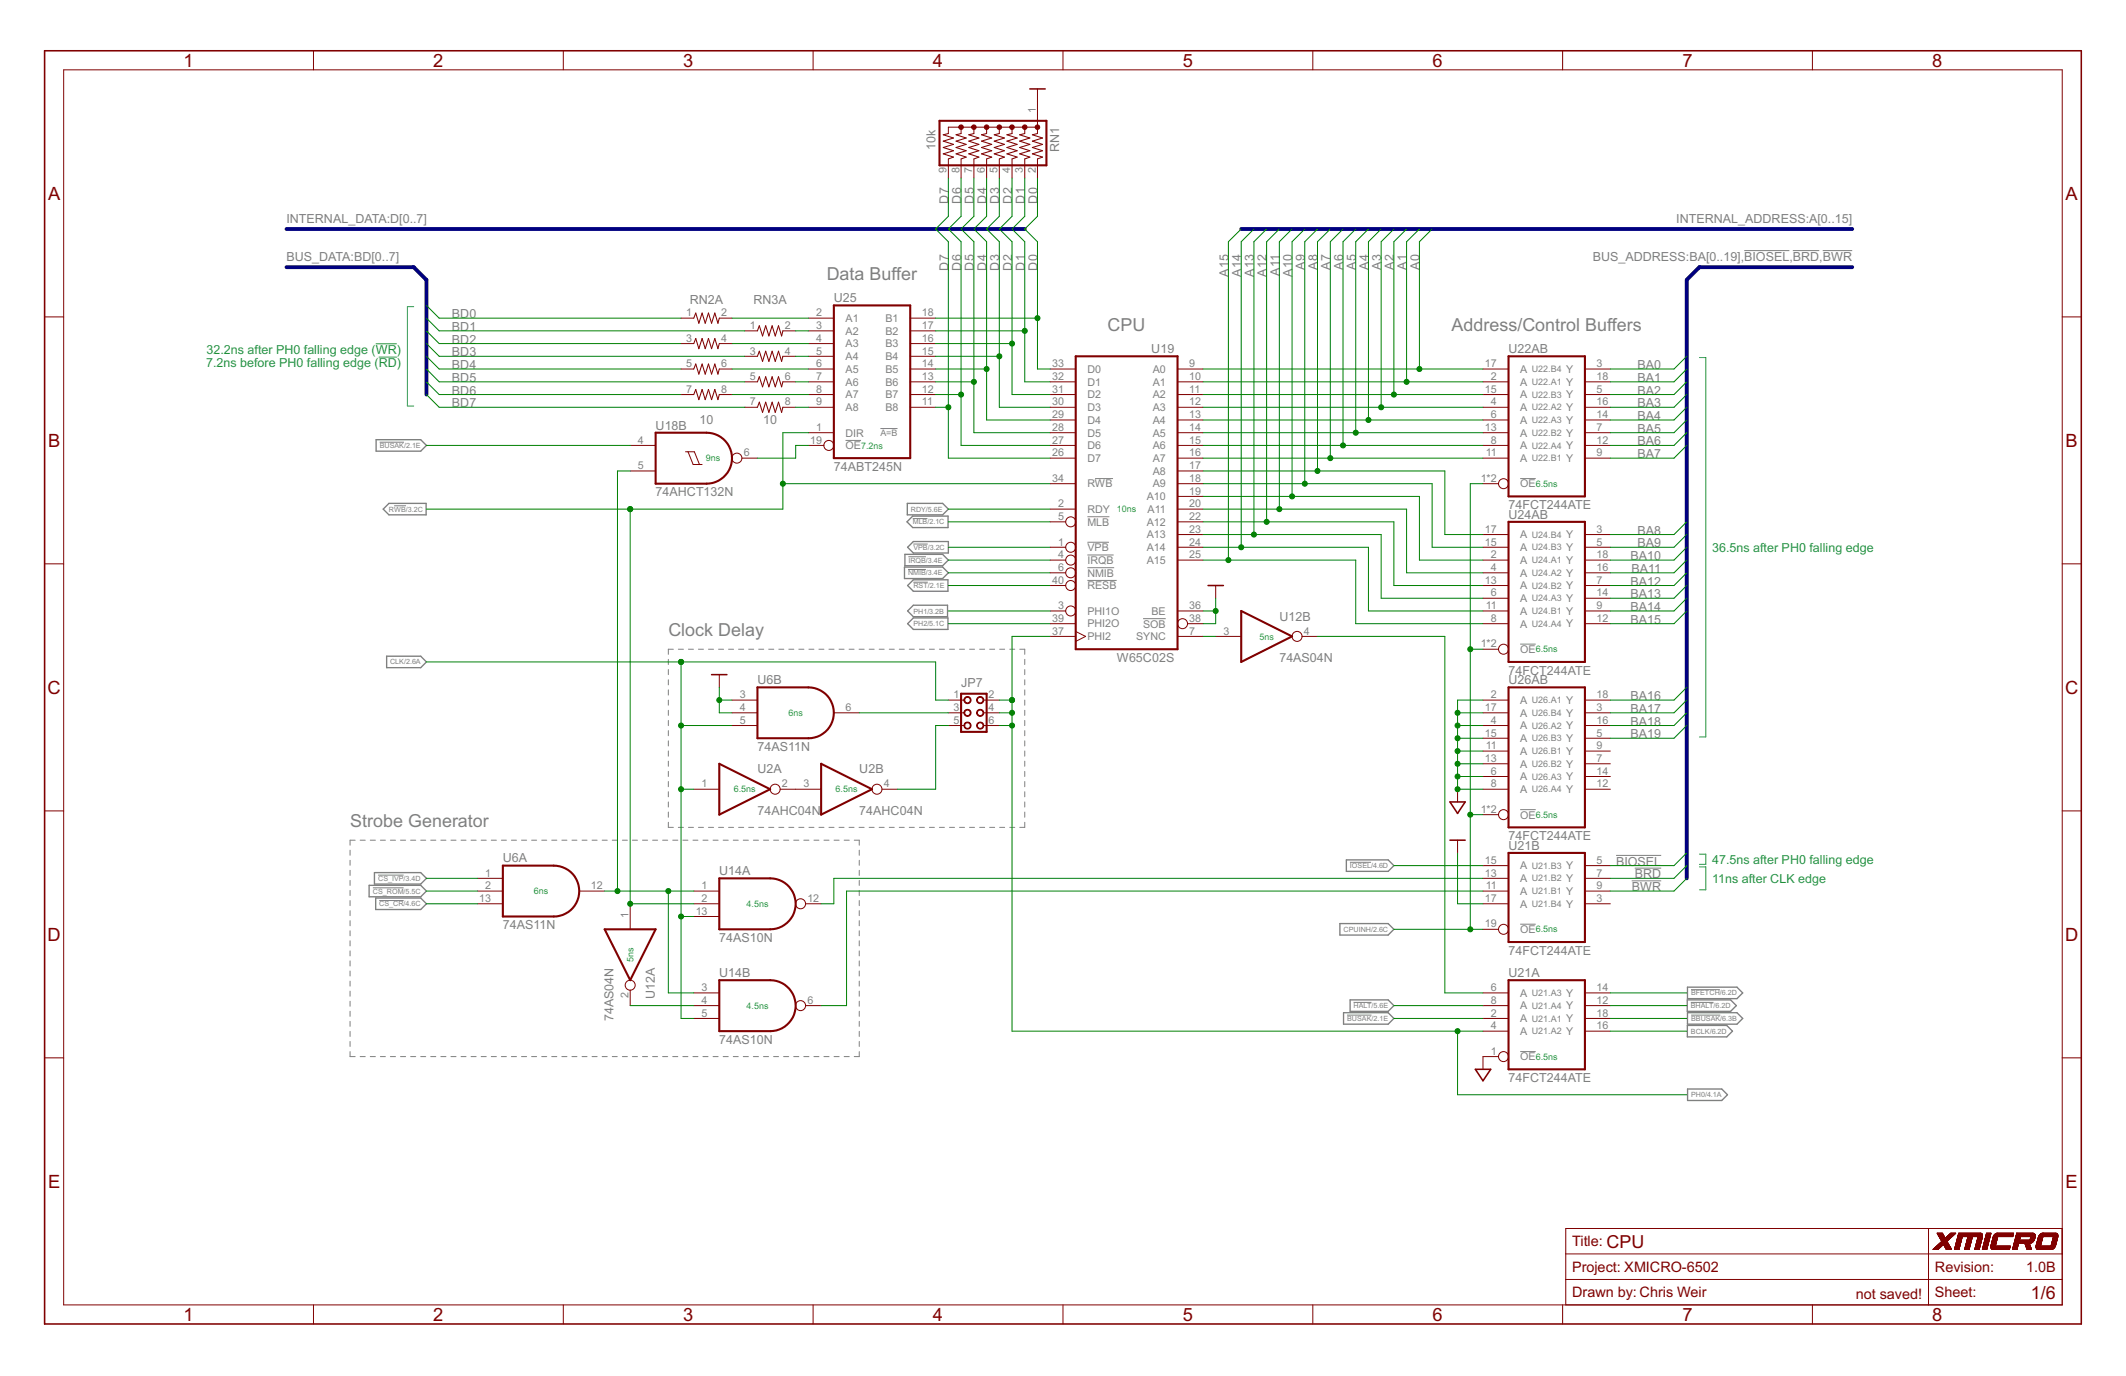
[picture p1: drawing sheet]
<svg xmlns="http://www.w3.org/2000/svg" width="432mm" height="279mm" viewBox="0 0 432 279" stroke-linecap="round" stroke-linejoin="round" font-family="sans-serif">
<defs><g id="words">
<g font-size="4.1" fill="#800000">
<text x="37.3" y="13.6">1</text>
<text x="88" y="13.6">2</text>
<text x="138.7" y="13.6">3</text>
<text x="189.5" y="13.6">4</text>
<text x="240.2" y="13.6">5</text>
<text x="291" y="13.6">6</text>
<text x="341.7" y="13.6">7</text>
<text x="392.4" y="13.6">8</text>
<text x="9.7" y="40.6">A</text>
<text x="419.5" y="40.6">A</text>
<text x="9.7" y="90.7">B</text>
<text x="419.5" y="90.7">B</text>
<text x="9.6" y="140.9">C</text>
<text x="419.4" y="140.9">C</text>
<text x="9.6" y="191.1">D</text>
<text x="419.4" y="191.1">D</text>
<text x="9.7" y="241.2">E</text>
<text x="419.5" y="241.2">E</text>
<text x="326.3" y="253.3">CPU</text>
<text x="412.5" y="263.7">1/6</text>
<text x="37.3" y="268.2">1</text>
<text x="88" y="268.2">2</text>
<text x="138.7" y="268.2">3</text>
<text x="189.5" y="268.2">4</text>
<text x="240.2" y="268.2">5</text>
<text x="291" y="268.2">6</text>
<text x="341.7" y="268.2">7</text>
<text x="392.4" y="268.2">8</text>
</g>
<g font-size="4.1" fill="#808080">
<text x="167.9" y="56.8">Data Buffer</text>
<text x="225" y="67.2">CPU</text>
<text x="294.8" y="67.2">Address/Control Buffers</text>
<text x="135.7" y="129.2">Clock Delay</text>
<text x="71.1" y="168">Strobe Generator</text>
</g>
<g font-size="3.3" fill="#800000">
<text x="319.3" y="253.1">Title:</text>
<text x="319.3" y="258.2">Project: XMICRO-6502</text>
<text x="319.3" y="263.4">Drawn by: Chris Weir</text>
<text x="376.9" y="263.7">not saved!</text>
<text x="393" y="258.2">Revision:</text>
<text x="393" y="263.4">Sheet:</text>
<text x="411.5" y="258.2">1.0B</text>
</g>
<g font-size="2.8" fill="#808080">
<text x="190" y="30.5" transform="rotate(-90 190 30.5)">10k</text>
<text x="215.1" y="30.9" transform="rotate(-90 215.1 30.9)">RN1</text>
<text x="192.6" y="41.3" transform="rotate(-90 192.6 41.3)">D7</text>
<text x="195.2" y="41.3" transform="rotate(-90 195.2 41.3)">D6</text>
<text x="197.8" y="41.3" transform="rotate(-90 197.8 41.3)">D5</text>
<text x="200.4" y="41.3" transform="rotate(-90 200.4 41.3)">D4</text>
<text x="203" y="41.3" transform="rotate(-90 203 41.3)">D3</text>
<text x="205.5" y="41.3" transform="rotate(-90 205.5 41.3)">D2</text>
<text x="208.1" y="41.3" transform="rotate(-90 208.1 41.3)">D1</text>
<text x="210.7" y="41.3" transform="rotate(-90 210.7 41.3)">D0</text>
<text x="58.2" y="45.2">INTERNAL_DATA:D[0..7]</text>
<text x="340.5" y="45.2">INTERNAL_ADDRESS:A[0..15]</text>
<text x="58.2" y="53">BUS_DATA:BD[0..7]</text>
<text x="323.5" y="53">BUS_ADDRESS:BA[0..19],BIOSEL,BRD,BWR</text>
<text x="192.6" y="54.9" transform="rotate(-90 192.6 54.9)">D7</text>
<text x="195.2" y="54.9" transform="rotate(-90 195.2 54.9)">D6</text>
<text x="197.8" y="54.9" transform="rotate(-90 197.8 54.9)">D5</text>
<text x="200.4" y="54.9" transform="rotate(-90 200.4 54.9)">D4</text>
<text x="203" y="54.9" transform="rotate(-90 203 54.9)">D3</text>
<text x="205.5" y="54.9" transform="rotate(-90 205.5 54.9)">D2</text>
<text x="208.1" y="54.9" transform="rotate(-90 208.1 54.9)">D1</text>
<text x="210.7" y="54.9" transform="rotate(-90 210.7 54.9)">D0</text>
<text x="249.5" y="56.2" transform="rotate(-90 249.5 56.2)">A15</text>
<text x="252.1" y="56.2" transform="rotate(-90 252.1 56.2)">A14</text>
<text x="254.7" y="56.2" transform="rotate(-90 254.7 56.2)">A13</text>
<text x="257.3" y="56.2" transform="rotate(-90 257.3 56.2)">A12</text>
<text x="259.8" y="56" transform="rotate(-90 259.8 56)">A11</text>
<text x="262.4" y="56.2" transform="rotate(-90 262.4 56.2)">A10</text>
<text x="265" y="54.8" transform="rotate(-90 265 54.8)">A9</text>
<text x="267.6" y="54.8" transform="rotate(-90 267.6 54.8)">A8</text>
<text x="270.2" y="54.8" transform="rotate(-90 270.2 54.8)">A7</text>
<text x="272.8" y="54.8" transform="rotate(-90 272.8 54.8)">A6</text>
<text x="275.4" y="54.8" transform="rotate(-90 275.4 54.8)">A5</text>
<text x="277.9" y="54.8" transform="rotate(-90 277.9 54.8)">A4</text>
<text x="280.5" y="54.8" transform="rotate(-90 280.5 54.8)">A3</text>
<text x="283.1" y="54.8" transform="rotate(-90 283.1 54.8)">A2</text>
<text x="285.7" y="54.8" transform="rotate(-90 285.7 54.8)">A1</text>
<text x="288.3" y="54.8" transform="rotate(-90 288.3 54.8)">A0</text>
<text x="91.8" y="64.6">BD0</text>
<text x="140.1" y="61.8">RN2A</text>
<text x="153" y="61.8">RN3A</text>
<text x="169.4" y="61.4">U25</text>
<text x="91.8" y="69.8">BD2</text>
<text x="91.8" y="67.2">BD1</text>
<text x="233.8" y="71.7">U19</text>
<text x="306.4" y="71.7">U22AB</text>
<text x="91.8" y="77.5">BD5</text>
<text x="91.8" y="74.9">BD4</text>
<text x="91.8" y="72.4">BD3</text>
<text x="332.6" y="74.9">BA0</text>
<text x="332.6" y="77.5">BA1</text>
<text x="91.8" y="82.7">BD7</text>
<text x="91.8" y="80.1">BD6</text>
<text x="332.6" y="80.1">BA2</text>
<text x="332.6" y="82.7">BA3</text>
<text x="133.2" y="87.2">U18B</text>
<text x="142.1" y="86">10</text>
<text x="155" y="86">10</text>
<text x="332.6" y="85.3">BA4</text>
<text x="332.6" y="87.9">BA5</text>
<text x="169.4" y="95.6">74ABT245N</text>
<text x="332.6" y="90.5">BA6</text>
<text x="332.6" y="93">BA7</text>
<text x="133.2" y="100.8">74AHCT132N</text>
<text x="306.4" y="103.4">74FCT244ATE</text>
<text x="306.4" y="105.3">U24AB</text>
<text x="331.2" y="113.7">BA10</text>
<text x="332.6" y="108.5">BA8</text>
<text x="332.6" y="111.1">BA9</text>
<text x="331.2" y="118.9">BA12</text>
<text x="331.4" y="116.3">BA11</text>
<text x="259.8" y="126">U12B</text>
<text x="331.2" y="121.5">BA13</text>
<text x="331.2" y="124.1">BA14</text>
<text x="331.2" y="126.6">BA15</text>
<text x="226.9" y="134.4">W65C02S</text>
<text x="259.8" y="134.4">74AS04N</text>
<text x="306.4" y="137">74FCT244ATE</text>
<text x="153.8" y="138.9">U6B</text>
<text x="195.2" y="139.6">JP7</text>
<text x="306.4" y="138.9">U26AB</text>
<text x="331.2" y="142.2">BA16</text>
<text x="331.2" y="144.7">BA17</text>
<text x="331.2" y="147.3">BA18</text>
<text x="331.2" y="149.9">BA19</text>
<text x="153.8" y="152.5">74AS11N</text>
<text x="153.8" y="157">U2A</text>
<text x="174.5" y="157">U2B</text>
<text x="153.8" y="165.4">74AHC04N</text>
<text x="174.5" y="165.4">74AHC04N</text>
<text x="306.4" y="170.6">74FCT244ATE</text>
<text x="306.4" y="172.5">U21B</text>
<text x="102.1" y="175.1">U6A</text>
<text x="146.1" y="177.7">U14A</text>
<text x="328.2" y="175.8">BIOSEL</text>
<text x="332" y="178.4">BRD</text>
<text x="331.4" y="180.9">BWR</text>
<text x="102.1" y="188.7">74AS11N</text>
<text x="146.1" y="191.3">74AS10N</text>
<text x="306.4" y="193.9">74FCT244ATE</text>
<text x="133" y="202.8" transform="rotate(-90 133 202.8)">U12A</text>
<text x="146.1" y="198.4">U14B</text>
<text x="306.4" y="198.4">U21A</text>
<text x="124.6" y="207.3" transform="rotate(-90 124.6 207.3)">74AS04N</text>
<text x="146.1" y="212">74AS10N</text>
<text x="306.4" y="219.7">74FCT244ATE</text>
</g>
<g font-size="2.8" fill="#008080">
<text x="42" y="71.9">32.2ns after PH0 falling edge (WR)</text>
<text x="41.8" y="74.6">7.2ns before PH0 falling edge (RD)</text>
<text x="347.7" y="112">36.5ns after PH0 falling edge</text>
<text x="347.7" y="179.2">11ns after CLK edge</text>
<text x="347.7" y="175.4">47.5ns after PH0 falling edge</text>
</g>
<g font-size="2.4" fill="#808080">
<text x="210.4" y="22.9" transform="rotate(-90 210.4 22.9)">1</text>
<text x="192.3" y="35.1" transform="rotate(-90 192.3 35.1)">9</text>
<text x="194.8" y="35.1" transform="rotate(-90 194.8 35.1)">8</text>
<text x="197.4" y="35.1" transform="rotate(-90 197.4 35.1)">7</text>
<text x="200" y="35.1" transform="rotate(-90 200 35.1)">6</text>
<text x="202.6" y="35.1" transform="rotate(-90 202.6 35.1)">5</text>
<text x="205.2" y="35.1" transform="rotate(-90 205.2 35.1)">4</text>
<text x="207.8" y="35.1" transform="rotate(-90 207.8 35.1)">3</text>
<text x="210.4" y="35.1" transform="rotate(-90 210.4 35.1)">2</text>
<text x="139.3" y="64.2">1</text>
<text x="146.4" y="64.2">2</text>
<text x="165.8" y="64.2">2</text>
<text x="171.7" y="65.4">A1</text>
<text x="179.8" y="65.4">B1</text>
<text x="187.2" y="64.2">18</text>
<text x="139.3" y="69.4">3</text>
<text x="146.4" y="69.4">4</text>
<text x="152.3" y="66.8">1</text>
<text x="152.3" y="72">3</text>
<text x="159.4" y="66.8">2</text>
<text x="159.4" y="72">4</text>
<text x="165.8" y="66.8">3</text>
<text x="165.8" y="69.4">4</text>
<text x="165.8" y="72">5</text>
<text x="171.7" y="68">A2</text>
<text x="171.7" y="70.5">A3</text>
<text x="179.8" y="70.5">B3</text>
<text x="179.8" y="68">B2</text>
<text x="187.2" y="72">15</text>
<text x="187.2" y="69.4">16</text>
<text x="187.2" y="66.8">17</text>
<text x="139.3" y="74.6">5</text>
<text x="146.4" y="74.6">6</text>
<text x="152.3" y="77.2">5</text>
<text x="159.4" y="77.2">6</text>
<text x="165.8" y="74.6">6</text>
<text x="165.8" y="77.2">7</text>
<text x="171.7" y="73.1">A4</text>
<text x="171.7" y="75.7">A5</text>
<text x="179.8" y="75.7">B5</text>
<text x="179.8" y="73.1">B4</text>
<text x="187.2" y="77.2">13</text>
<text x="187.2" y="74.6">14</text>
<text x="213.7" y="74.6">33</text>
<text x="213.7" y="77.2">32</text>
<text x="220.9" y="75.7">D0</text>
<text x="234.1" y="75.7">A0</text>
<text x="241.5" y="74.6">9</text>
<text x="241.5" y="77.2">10</text>
<text x="301.6" y="74.6">17</text>
<text x="302.8" y="77.2">2</text>
<text x="308.8" y="75.7">A</text>
<text x="318.1" y="75.7">Y</text>
<text x="324.3" y="77.2">18</text>
<text x="324.3" y="74.6">3</text>
<text x="139.3" y="79.7">7</text>
<text x="146.4" y="79.7">8</text>
<text x="152.3" y="82.3">7</text>
<text x="159.4" y="82.3">8</text>
<text x="165.8" y="79.7">8</text>
<text x="165.8" y="82.3">9</text>
<text x="171.7" y="78.3">A6</text>
<text x="171.7" y="80.9">A7</text>
<text x="171.7" y="83.5">A8</text>
<text x="179.8" y="83.5">B8</text>
<text x="179.8" y="80.9">B7</text>
<text x="179.8" y="78.3">B6</text>
<text x="187.2" y="82.3">11</text>
<text x="187.2" y="79.7">12</text>
<text x="213.7" y="79.7">31</text>
<text x="213.7" y="82.3">30</text>
<text x="220.9" y="78.3">D1</text>
<text x="220.9" y="80.9">D2</text>
<text x="220.9" y="83.5">D3</text>
<text x="234.1" y="78.3">A1</text>
<text x="234.1" y="80.9">A2</text>
<text x="234.1" y="83.5">A3</text>
<text x="241.5" y="79.7">11</text>
<text x="241.5" y="82.3">12</text>
<text x="301.6" y="79.7">15</text>
<text x="302.8" y="82.3">4</text>
<text x="308.8" y="78.3">A</text>
<text x="308.8" y="83.5">A</text>
<text x="308.8" y="80.9">A</text>
<text x="318.1" y="78.3">Y</text>
<text x="318.1" y="83.5">Y</text>
<text x="318.1" y="80.9">Y</text>
<text x="324.3" y="82.3">16</text>
<text x="324.3" y="79.7">5</text>
<text x="165.8" y="87.5">1</text>
<text x="171.7" y="88.6">DIR</text>
<text x="213.7" y="84.9">29</text>
<text x="213.7" y="87.5">28</text>
<text x="220.9" y="86">D4</text>
<text x="220.9" y="88.6">D5</text>
<text x="234.1" y="86.1">A4</text>
<text x="234.1" y="88.6">A5</text>
<text x="241.5" y="84.9">13</text>
<text x="241.5" y="87.5">14</text>
<text x="301.6" y="87.5">13</text>
<text x="302.8" y="84.9">6</text>
<text x="308.8" y="88.6">A</text>
<text x="308.8" y="86.1">A</text>
<text x="318.1" y="88.6">Y</text>
<text x="318.1" y="86">Y</text>
<text x="324.3" y="87.5">7</text>
<text x="324.3" y="84.9">14</text>
<text x="129.6" y="90.1">4</text>
<text x="129.6" y="95.3">5</text>
<text x="151" y="92.7">6</text>
<text x="164.6" y="90.1">19</text>
<text x="171.7" y="91.2">OE</text>
<text x="213.7" y="90.1">27</text>
<text x="213.7" y="92.7">26</text>
<text x="220.9" y="91.2">D6</text>
<text x="220.9" y="93.8">D7</text>
<text x="234.1" y="91.2">A6</text>
<text x="234.1" y="93.8">A7</text>
<text x="241.5" y="90.1">15</text>
<text x="241.5" y="92.7">16</text>
<text x="241.5" y="95.3">17</text>
<text x="301.8" y="92.7">11</text>
<text x="302.8" y="90.1">8</text>
<text x="308.8" y="93.8">A</text>
<text x="308.8" y="91.2">A</text>
<text x="318.1" y="93.8">Y</text>
<text x="318.1" y="91.2">Y</text>
<text x="324.3" y="92.7">9</text>
<text x="324.3" y="90.1">12</text>
<text x="213.7" y="97.8">34</text>
<text x="220.9" y="99">RWB</text>
<text x="232.9" y="101.6">A10</text>
<text x="234.1" y="96.4">A8</text>
<text x="234.1" y="99">A9</text>
<text x="241.5" y="97.8">18</text>
<text x="241.5" y="100.4">19</text>
<text x="300.7" y="97.8">1*2</text>
<text x="308.8" y="99">OE</text>
<text x="214.9" y="103">2</text>
<text x="214.9" y="105.6">5</text>
<text x="220.9" y="104.1">RDY</text>
<text x="220.9" y="106.7">MLB</text>
<text x="232.9" y="106.7">A12</text>
<text x="233.1" y="104.2">A11</text>
<text x="241.5" y="103">20</text>
<text x="241.5" y="105.6">22</text>
<text x="214.9" y="113.4">4</text>
<text x="214.9" y="110.8">1</text>
<text x="220.9" y="111.9">VPB</text>
<text x="232.9" y="109.3">A13</text>
<text x="232.9" y="111.9">A14</text>
<text x="241.5" y="108.2">23</text>
<text x="241.5" y="110.8">24</text>
<text x="241.5" y="113.4">25</text>
<text x="301.6" y="108.2">17</text>
<text x="301.6" y="110.8">15</text>
<text x="302.8" y="113.4">2</text>
<text x="308.8" y="109.3">A</text>
<text x="308.8" y="111.9">A</text>
<text x="318.1" y="109.3">Y</text>
<text x="318.1" y="111.9">Y</text>
<text x="324.3" y="108.2">3</text>
<text x="324.3" y="113.4">18</text>
<text x="324.3" y="110.8">5</text>
<text x="213.7" y="118.5">40</text>
<text x="214.9" y="115.9">6</text>
<text x="220.9" y="114.5">IRQB</text>
<text x="220.9" y="117.1">NMIB</text>
<text x="220.9" y="119.7">RESB</text>
<text x="232.9" y="114.5">A15</text>
<text x="301.6" y="118.5">13</text>
<text x="302.8" y="115.9">4</text>
<text x="308.8" y="114.5">A</text>
<text x="308.8" y="117.1">A</text>
<text x="308.8" y="119.7">A</text>
<text x="318.1" y="114.5">Y</text>
<text x="318.1" y="117.1">Y</text>
<text x="318.1" y="119.7">Y</text>
<text x="324.3" y="115.9">16</text>
<text x="324.3" y="118.5">7</text>
<text x="214.9" y="123.7">3</text>
<text x="220.9" y="124.8">PHI1O</text>
<text x="233.9" y="124.8">BE</text>
<text x="241.5" y="123.7">36</text>
<text x="301.8" y="123.7">11</text>
<text x="302.8" y="121.1">6</text>
<text x="308.8" y="122.2">A</text>
<text x="308.8" y="124.8">A</text>
<text x="318.1" y="122.2">Y</text>
<text x="318.1" y="124.8">Y</text>
<text x="324.3" y="121.1">14</text>
<text x="324.3" y="123.7">9</text>
<text x="213.7" y="126.3">39</text>
<text x="213.7" y="128.9">37</text>
<text x="220.9" y="127.4">PHI2O</text>
<text x="220.9" y="130">PHI2</text>
<text x="230.7" y="130">SYNC</text>
<text x="232.2" y="127.4">SOB</text>
<text x="241.5" y="128.9">7</text>
<text x="241.5" y="126.3">38</text>
<text x="248.5" y="128.9">3</text>
<text x="264.8" y="128.9">4</text>
<text x="300.7" y="131.5">1*2</text>
<text x="302.8" y="126.3">8</text>
<text x="308.8" y="127.4">A</text>
<text x="318.1" y="127.4">Y</text>
<text x="324.3" y="126.3">12</text>
<text x="308.8" y="132.6">OE</text>
<text x="150.3" y="141.8">3</text>
<text x="193.6" y="141.8">1</text>
<text x="200.7" y="141.8">2</text>
<text x="302.8" y="141.8">2</text>
<text x="308.8" y="142.9">A</text>
<text x="318.1" y="142.9">Y</text>
<text x="324.3" y="141.8">18</text>
<text x="150.3" y="144.4">4</text>
<text x="150.3" y="147">5</text>
<text x="171.7" y="144.4">6</text>
<text x="193.6" y="144.4">3</text>
<text x="193.6" y="147">5</text>
<text x="200.7" y="144.4">4</text>
<text x="200.7" y="147">6</text>
<text x="301.6" y="144.4">17</text>
<text x="301.6" y="149.6">15</text>
<text x="302.8" y="147">4</text>
<text x="308.8" y="145.5">A</text>
<text x="308.8" y="148.1">A</text>
<text x="318.1" y="145.5">Y</text>
<text x="318.1" y="148.1">Y</text>
<text x="324.3" y="144.4">3</text>
<text x="324.3" y="147">16</text>
<text x="324.3" y="149.6">5</text>
<text x="301.6" y="154.7">13</text>
<text x="301.8" y="152.1">11</text>
<text x="308.8" y="150.7">A</text>
<text x="308.8" y="153.3">A</text>
<text x="308.8" y="155.9">A</text>
<text x="318.1" y="150.7">Y</text>
<text x="318.1" y="153.3">Y</text>
<text x="318.1" y="155.9">Y</text>
<text x="324.3" y="152.1">9</text>
<text x="324.3" y="154.7">7</text>
<text x="142.5" y="159.9">1</text>
<text x="158.8" y="159.9">2</text>
<text x="163.2" y="159.9">3</text>
<text x="179.5" y="159.9">4</text>
<text x="302.8" y="157.3">6</text>
<text x="302.8" y="159.9">8</text>
<text x="308.8" y="158.4">A</text>
<text x="308.8" y="161">A</text>
<text x="318.1" y="158.4">Y</text>
<text x="318.1" y="161">Y</text>
<text x="324.3" y="157.3">14</text>
<text x="324.3" y="159.9">12</text>
<text x="300.7" y="165.1">1*2</text>
<text x="308.8" y="166.2">OE</text>
<text x="98.5" y="178">1</text>
<text x="301.6" y="178">13</text>
<text x="301.6" y="175.4">15</text>
<text x="308.8" y="179.1">A</text>
<text x="308.8" y="176.5">A</text>
<text x="318.1" y="179.1">Y</text>
<text x="318.1" y="176.5">Y</text>
<text x="324.3" y="178">7</text>
<text x="324.3" y="175.4">5</text>
<text x="97.3" y="183.2">13</text>
<text x="98.5" y="180.6">2</text>
<text x="120" y="180.6">12</text>
<text x="141.3" y="185.7">13</text>
<text x="142.5" y="180.6">1</text>
<text x="142.5" y="183.2">2</text>
<text x="164" y="183.2">12</text>
<text x="301.6" y="183.2">17</text>
<text x="301.8" y="180.6">11</text>
<text x="308.8" y="181.7">A</text>
<text x="308.8" y="184.3">A</text>
<text x="318.1" y="181.7">Y</text>
<text x="318.1" y="184.3">Y</text>
<text x="324.3" y="180.6">9</text>
<text x="324.3" y="183.2">3</text>
<text x="127.6" y="186.3" transform="rotate(-90 127.6 186.3)">1</text>
<text x="301.6" y="188.3">19</text>
<text x="308.8" y="189.5">OE</text>
<text x="127.6" y="202.6" transform="rotate(-90 127.6 202.6)">2</text>
<text x="142.5" y="201.3">3</text>
<text x="142.5" y="203.8">4</text>
<text x="164" y="203.8">6</text>
<text x="302.8" y="201.3">6</text>
<text x="302.8" y="203.8">8</text>
<text x="308.8" y="202.4">A</text>
<text x="318.1" y="202.4">Y</text>
<text x="324.3" y="201.3">14</text>
<text x="324.3" y="203.8">12</text>
<text x="142.5" y="206.4">5</text>
<text x="302.8" y="206.4">2</text>
<text x="302.8" y="209">4</text>
<text x="308.8" y="207.6">A</text>
<text x="308.8" y="205">A</text>
<text x="318.1" y="207.6">Y</text>
<text x="318.1" y="205">Y</text>
<text x="324.3" y="206.4">18</text>
<text x="324.3" y="209">16</text>
<text x="302.8" y="214.2">1</text>
<text x="308.8" y="215.3">OE</text>
<text x="308.8" y="210.2">A</text>
<text x="318.1" y="210.1">Y</text>
</g>
<g font-size="2" fill="#808080">
<text x="311.1" y="75.6">U22.B4</text>
<text x="311.1" y="78.2">U22.A1</text>
<text x="311.1" y="83.3">U22.A2</text>
<text x="311.1" y="80.7">U22.B3</text>
<text x="178.8" y="88.5">A=B</text>
<text x="311.1" y="88.5">U22.B2</text>
<text x="311.1" y="85.9">U22.A3</text>
<text x="311.1" y="93.7">U22.B1</text>
<text x="311.1" y="91.1">U22.A4</text>
<text x="311.1" y="109.2">U24.B4</text>
<text x="311.1" y="111.8">U24.B3</text>
<text x="311.1" y="114.4">U24.A1</text>
<text x="311.1" y="116.9">U24.A2</text>
<text x="311.1" y="119.5">U24.B2</text>
<text x="311.1" y="122.1">U24.A3</text>
<text x="311.1" y="124.7">U24.B1</text>
<text x="311.1" y="127.3">U24.A4</text>
<text x="311.1" y="142.8">U26.A1</text>
<text x="311.1" y="145.4">U26.B4</text>
<text x="311.1" y="148">U26.A2</text>
<text x="311.1" y="150.5">U26.B3</text>
<text x="311.1" y="153.1">U26.B1</text>
<text x="311.1" y="155.7">U26.B2</text>
<text x="311.1" y="158.3">U26.A3</text>
<text x="311.1" y="160.9">U26.A4</text>
<text x="311.1" y="179">U21.B2</text>
<text x="311.1" y="176.4">U21.B3</text>
<text x="311.1" y="181.6">U21.B1</text>
<text x="311.1" y="184.2">U21.B4</text>
<text x="311.1" y="202.3">U21.A3</text>
<text x="311.1" y="207.4">U21.A1</text>
<text x="311.1" y="204.8">U21.A4</text>
<text x="311.1" y="210">U21.A2</text>
</g>
<g font-size="2" fill="#008080">
<text x="143.3" y="93.7">9ns</text>
<text x="174.9" y="91.1">7.2ns</text>
<text x="311.9" y="98.8">6.5ns</text>
<text x="226.8" y="104">10ns</text>
<text x="255.8" y="129.9">5ns</text>
<text x="311.9" y="132.5">6.5ns</text>
<text x="160.1" y="145.4">6ns</text>
<text x="149" y="160.9">6.5ns</text>
<text x="169.7" y="160.9">6.5ns</text>
<text x="311.9" y="166.1">6.5ns</text>
<text x="108.4" y="181.6">6ns</text>
<text x="151.6" y="184.2">4.5ns</text>
<text x="311.9" y="189.3">6.5ns</text>
<text x="128.6" y="195.3" transform="rotate(-90 128.6 195.3)">5ns</text>
<text x="151.6" y="204.8">4.5ns</text>
<text x="311.9" y="215.2">6.5ns</text>
</g>
<g font-size="1.6" fill="#808080">
<text x="77.1" y="91">BUSAK/2.1E</text>
<text x="79" y="103.9">RWB/3.2C</text>
<text x="185" y="103.9">RDY/5.6E</text>
<text x="185.4" y="106.5">MLB/2.1C</text>
<text x="185.5" y="111.7">VPB/3.2C</text>
<text x="184.4" y="116.8">NMIB/3.4E</text>
<text x="184.5" y="114.2">IRQB/3.4E</text>
<text x="185.5" y="119.4">RST/2.1E</text>
<text x="185.5" y="124.6">PH1/3.2B</text>
<text x="185.5" y="127.2">PH2/5.1C</text>
<text x="79.2" y="134.9">CLK/2.6A</text>
<text x="76.8" y="178.9">CS_IVP/3.4D</text>
<text x="274.2" y="176.3">IOSEL/4.6D</text>
<text x="75.7" y="181.5">CS_ROM/5.5C</text>
<text x="77" y="184">CS_CR/4.6C</text>
<text x="272.9" y="189.2">CPUINH/2.6C</text>
<text x="343.5" y="202.1">BFETCH/6.2D</text>
<text x="273.6" y="207.3">BUSAK/2.1E</text>
<text x="274.9" y="204.7">HALT/5.6E</text>
<text x="343.4" y="204.7">BHALT/6.2D</text>
<text x="343.4" y="209.9">BCLK/6.2D</text>
<text x="343.5" y="207.3">BBUSAK/6.3B</text>
<text x="343.5" y="222.8">PH0/4.1A</text>
</g>
</g></defs>
<g fill="none" stroke="#808080" stroke-width=".2">
<path d="M354.3 50.9h9.1M364.1 50.9h5.4M370.2 50.9h6M77.1 89.8h5M171.7 89.4h3.2M178.8 87h3.5M222.4 97.2h3.7M308.8 97.2h3.1M80.1 102.7h2.4M184.4 115.6h3.7M184.5 113.1h3.6M185.4 105.3h3"/>
<path d="M185.5 110.5h2.9M185.5 118.2h2.9M220.9 112.7h5.3M220.9 115.3h5.4M220.9 117.9h5.9M220.9 104.9h4.4M220.9 110.1h4.3M135.7 133.9v1M135.7 136v1M135.7 138v1.1M136.8 131.8h-1.1v1.1M137.8 131.8h1"/>
<path d="M139.8 131.8h1M141.9 131.8h1M143.9 131.8h1M145.9 131.8h1.1M148 131.8h1M150 131.8h1M152.1 131.8h1M154.1 131.8h1M156.1 131.8h1.1M158.2 131.8h1M160.2 131.8h1M162.2 131.8h1.1"/>
<path d="M164.3 131.8h1M166.3 131.8h1M168.4 131.8h1M170.4 131.8h1M172.4 131.8h1.1M174.5 131.8h1M176.5 131.8h1M178.6 131.8h1M180.6 131.8h1M182.6 131.8h1.1M184.7 131.8h1M186.7 131.8h1"/>
<path d="M188.8 131.8h1M190.8 131.8h1M192.8 131.8h1.1M194.9 131.8h1M196.9 131.8h1M199 131.8h1M201 131.8h1M203 131.8h1M205.1 131.8h1M207.1 131.8h1v1.1M208.1 133.9v1M208.1 136v1"/>
<path d="M208.1 138v1.1M232.2 125.6h4.6M308.8 130.8h3.1M135.7 140.1v1M135.7 142.2v1M135.7 144.2v1.1M135.7 146.3v1M135.7 148.4v1M135.7 150.4v1.1M135.7 152.5v1M135.7 154.6v1M135.7 156.6v1.1"/>
<path d="M135.7 158.7v1M208.1 140.1v1M208.1 142.2v1M208.1 144.2v1.1M208.1 146.3v1M208.1 148.4v1M208.1 150.4v1.1M208.1 152.5v1M208.1 154.6v1M208.1 156.6v1.1M208.1 158.7v1M71.1 172.6v1.1"/>
<path d="M71.1 174.7v1M71.1 176.7v1.1M71.1 178.8v1M72.1 170.6h-1v1M73.2 170.6h1M75.2 170.6h1M76.8 177.7h5.2M77.3 170.6h1M79.3 170.6h1M81.3 170.6h1.1M83.4 170.6h1M85.4 170.6h1.1"/>
<path d="M87.5 170.6h1M89.5 170.6h1.1M91.6 170.6h1M93.6 170.6h1.1M95.7 170.6h1M97.7 170.6h1.1M99.8 170.6h1M101.8 170.6h1M103.9 170.6h1M105.9 170.6h1.1M108 170.6h1M110 170.6h1"/>
<path d="M112.1 170.6h1M114.1 170.6h1M116.2 170.6h1M118.2 170.6h1M120.2 170.6h1.1M122.3 170.6h1M124.4 170.6h1M126.4 170.6h1M128.4 170.6h1.1M130.5 170.6h1M132.5 170.6h1.1M134.6 170.6h1"/>
<path d="M135.7 167v1h1.1M135.7 160.8v1M135.7 162.8v1.1M135.7 164.9v1M136.6 170.6h1.1M137.8 168h1M138.7 170.6h1M139.8 168h1M140.7 170.6h1.1M141.9 168h1M142.8 170.6h1M143.9 168h1"/>
<path d="M144.8 170.6h1.1M145.9 168h1.1M146.9 170.6h1M148 168h1M148.9 170.6h1M150 168h1M151 170.6h1M152.1 168h1M153 170.6h1.1M154.1 168h1M155.1 170.6h1M156.1 168h1.1"/>
<path d="M157.1 170.6h1M158.2 168h1M159.2 170.6h1M160.2 168h1M161.2 170.6h1M162.2 168h1.1M163.3 170.6h1M164.3 168h1M165.3 170.6h1M166.3 168h1M167.3 170.6h1.1M168.4 168h1"/>
<path d="M169.4 170.6h1M170.4 168h1M171.4 170.6h1.1M172.4 168h1.1M173.5 170.6h1v1M174.5 168h1M174.5 172.6v1.1M174.5 174.7v1M174.5 176.7v1.1M174.5 178.8v1M176.5 168h1M178.6 168h1"/>
<path d="M180.6 168h1M182.6 168h1.1M184.7 168h1M186.7 168h1M188.8 168h1M190.8 168h1M192.8 168h1.1M194.9 168h1M196.9 168h1M199 168h1M201 168h1M203 168h1"/>
<path d="M205.1 168h1M208.1 160.8v1M208.1 162.8v1.1M208.1 164.9v1M208.1 167v1h-1M274.2 175.1h4.3M308.8 164.4h3.1M328.2 173.7h9.2M331.4 178.9h6M332 176.3h5.4M71.1 180.8v1M71.1 182.9v1"/>
<path d="M71.1 184.9v1M71.1 186.9v1.1M71.1 189v1M71.1 191v1.1M71.1 193.1v1M71.1 195.1v1.1M71.1 197.2v1M71.1 199.2v1M75.7 180.3h6.3M77 182.9h5M174.5 180.8v1M174.5 182.9v1"/>
<path d="M174.5 184.9v1M174.5 186.9v1.1M174.5 189v1M174.5 191v1.1M174.5 193.1v1M174.5 195.1v1.1M174.5 197.2v1M174.5 199.2v1M308.8 187.7h3.1M71.1 213.5v1h1M71.1 201.3v1M71.1 203.3v1"/>
<path d="M71.1 205.3v1.1M71.1 207.4v1M71.1 209.4v1.1M71.1 211.5v1M73.2 214.5h1M75.2 214.5h1M77.3 214.5h1M79.3 214.5h1M81.3 214.5h1.1M83.4 214.5h1M85.4 214.5h1.1M87.5 214.5h1"/>
<path d="M89.5 214.5h1.1M91.6 214.5h1M93.6 214.5h1.1M95.7 214.5h1M97.7 214.5h1.1M99.8 214.5h1M101.8 214.5h1M103.9 214.5h1M105.9 214.5h1.1M108 214.5h1M110 214.5h1M112.1 214.5h1"/>
<path d="M114.1 214.5h1M116.2 214.5h1M118.2 214.5h1M120.2 214.5h1.1M122.3 214.5h1M124.4 214.5h1M126.4 214.5h1M128.4 214.5h1.1M130.5 214.5h1M132.5 214.5h1.1M134.6 214.5h1M136.6 214.5h1.1"/>
<path d="M138.7 214.5h1M140.7 214.5h1.1M142.8 214.5h1M144.8 214.5h1.1M146.9 214.5h1M148.9 214.5h1M151 214.5h1M153 214.5h1.1M155.1 214.5h1M157.1 214.5h1M159.2 214.5h1M161.2 214.5h1"/>
<path d="M163.3 214.5h1M165.3 214.5h1M167.3 214.5h1.1M169.4 214.5h1M171.4 214.5h1.1M174.5 201.3v1M174.5 203.3v1M174.5 205.3v1.1M174.5 207.4v1M174.5 209.4v1.1M174.5 211.5v1M174.5 213.5v1h-1"/>
<path d="M273.6 206.1h5M274.9 203.5h3.7M308.8 213.5h3.1M343.4 203.5h4.6M343.5 201h5.8M343.5 206.1h5.9"/>
</g>
<g fill="none" stroke="#808080" stroke-width=".28">
<path d="M76.4 89.3h9l1.2 1.1-1.2 1.2h-9zM77.8 103.4l1.2-1.2h7.6v2.3h-7.6zM183.7 115.1h7.8l1.1 1.2-1.1 1.2h-7.8zM183.8 112.6h7.7l1.1 1.1-1.1 1.2h-7.7zM184.3 102.2h7.2l1.1 1.2-1.1 1.1h-7.2zM185.4 104.8h7.2v2.3h-7.2l-1.2-1.1zM185.5 110h7.1v2.3h-7.1l-1.2-1.2zM185.5 117.7h7v2.4h-7l-1.2-1.2zM78.5 133.2h6.9l1.2 1.2-1.2 1.2h-6.9zM184.3 126.6l1.2-1.1h7v2.3h-7zM185.5 122.9h6.9v2.3h-6.9l-1.2-1.1zM75 179.8h10.4l1.2 1.1-1.2 1.2h-10.4z"/>
<path d="M76.1 177.2h9.3l1.2 1.2-1.2 1.1h-9.3zM273.5 174.6h8.4l1.2 1.2-1.2 1.1h-8.4zM76.3 182.4h9.1l1.2 1.1-1.2 1.2h-9.1zM272.1 187.5h9.8l1.2 1.2-1.2 1.2h-9.8zM272.9 205.6h9l1.2 1.2-1.2 1.2h-9zM274.2 203h7.7l1.2 1.2-1.2 1.2h-7.7zM342.7 203h8.8l1.2 1.2-1.2 1.2h-8.8zM342.7 208.2h8l1.2 1.2-1.2 1.1h-8zM342.7 205.6h10.1l1.1 1.2-1.1 1.2h-10.1zM342.7 200.4h10.1l1.1 1.2-1.1 1.2h-10.1zM342.8 221.1h6.9l1.2 1.2-1.2 1.2h-6.9z"/>
</g>
<g fill="none" stroke="#800000" stroke-width=".2">
<path d="M12.9 14.2h405.9v250.8h-405.9zM63.7 10.3v3.9M114.4 10.3v3.9M165.1 10.3v3.9M210.7 18.1v9M215.9 10.3v3.9M266.6 10.3v3.9M317.4 10.3v3.9M368.1 10.3v3.9M192.6 32.3v3.9M195.2 25.8v1.3M195.2 32.3v3.9"/>
<path d="M197.8 25.8v1.3M197.8 32.3v3.9M200.4 25.8v1.3M200.4 32.3v3.9M203 25.8v1.3M203 32.3v3.9M205.5 25.8v1.3M205.5 32.3v3.9M208.1 25.8v1.3M208.1 32.3v3.9M210.7 32.3v3.9M210.7 25.8h-18.1v1.3"/>
<path d="M9.1 64.3h3.8M138.3 74.9h2.6M138.3 64.6h2.6M138.3 69.8h2.6M146.1 74.9h2.6M146.1 64.6h2.6M146.1 69.8h2.6M151.3 77.5h2.5M151.3 67.2h2.5M151.3 72.3h2.5M159 77.5h2.6M159 67.2h2.6"/>
<path d="M159 72.3h2.6M164.2 74.9h5.2M164.2 77.5h5.2M164.2 64.6h5.2M164.2 69.8h5.2M164.2 67.2h5.2M164.2 72.3h5.2M184.9 74.9h5.1M184.9 77.5h5.1M184.9 64.6h5.1M184.9 69.8h5.1M184.9 67.2h5.1"/>
<path d="M184.9 72.3h5.1M213.3 74.9h5.2M213.3 77.5h5.2M239.2 74.9h5.1M239.2 77.5h5.1M301.2 74.9h5.2M301.2 77.5h5.2M321.9 74.9h5.2M321.9 77.5h5.2M418.8 64.3h3.9M128 90.4h5.2M128 95.6h5.2"/>
<path d="M138.3 80.1h2.6M139.2 91.7h1.8l1.1 2.6M139.7 91.7l1.1 2.6h1.8M146.1 80.1h2.6M150.7 93h3.1M151.3 82.7h2.5M159 82.7h2.6M164.2 80.1h5.2M164.2 82.7h5.2M164.2 87.9h5.2M164.2 90.4h3.1M184.9 80.1h5.1"/>
<path d="M184.9 82.7h5.1M213.3 80.1h5.2M213.3 82.7h5.2M213.3 85.3h5.2M213.3 87.9h5.2M213.3 90.4h5.2M213.3 93h5.2M213.3 98.2h5.2M239.2 80.1h5.1M239.2 82.7h5.1M239.2 85.3h5.1M239.2 87.9h5.1"/>
<path d="M239.2 90.4h5.1M239.2 93h5.1M239.2 95.6h5.1M239.2 98.2h5.1M301.2 80.1h5.2M301.2 82.7h5.2M301.2 85.3h5.2M301.2 87.9h5.2M301.2 90.4h5.2M301.2 93h5.2M301.2 98.2h3.2M321.9 80.1h5.2"/>
<path d="M321.9 82.7h5.2M321.9 85.3h5.2M321.9 87.9h5.2M321.9 90.4h5.2M321.9 93h5.2M9.1 114.5h3.8M213.3 103.4h5.2M213.3 106h3.2M213.3 111.1h3.2M213.3 113.7h3.2M213.3 116.3h3.2M213.3 118.9h3.2"/>
<path d="M239.2 100.8h5.1M239.2 103.4h5.1M239.2 106h5.1M239.2 108.5h5.1M239.2 111.1h5.1M239.2 113.7h5.1M246.9 118.9v2.6M301.2 108.5h5.2M301.2 111.1h5.2M301.2 113.7h5.2M301.2 116.3h5.2M301.2 118.9h5.2"/>
<path d="M321.9 108.5h5.2M321.9 111.1h5.2M321.9 113.7h5.2M321.9 116.3h5.2M321.9 118.9h5.2M418.8 114.5h3.9M146.1 137v2.6M213.3 129.2h5.2M213.3 124.1h3.2M213.3 126.6h5.2M218.5 128.2l2 1-2 1M239.2 129.2h5.1"/>
<path d="M239.2 124.1h5.1M241.2 126.6h3.1M246.9 129.2h5.2M264.4 129.2h3.2M301.2 124.1h5.2M301.2 126.6h5.2M301.2 121.5h5.2M301.2 131.8h3.2M321.9 124.1h5.2M321.9 126.6h5.2M321.9 121.5h5.2M148.7 142.2h5.1"/>
<path d="M148.7 144.7h5.1M148.7 147.3h5.1M169.4 144.7h5.1M192.6 142.2h3.3M192.6 144.7h3.3M192.6 147.3h3.3M199.7 142.2h3.3M199.7 144.7h3.3M199.7 147.3h3.3M301.2 142.2h5.2M301.2 144.7h5.2M301.2 147.3h5.2"/>
<path d="M301.2 149.9h5.2M301.2 152.5h5.2M301.2 155.1h5.2M301.2 157.7h5.2M321.9 142.2h5.2M321.9 144.7h5.2M321.9 147.3h5.2M321.9 149.9h5.2M321.9 152.5h5.2M321.9 155.1h5.2M321.9 157.7h5.2M9.1 164.7h3.8"/>
<path d="M97 178.4h5.1M140.9 160.3h5.2M158.5 160.3h8.3M179.1 160.3h3.2M296 160.3v2.5M296 170.6v2.6M301.2 160.3h5.2M301.2 178.4h5.2M301.2 175.8h5.2M301.2 165.4h3.2M321.9 160.3h5.2M321.9 178.4h5.2"/>
<path d="M321.9 175.8h5.2M418.8 164.7h3.9M97 180.9h5.1M97 183.5h5.1M117.6 180.9h5.2M128 183.5v5.2M140.9 180.9h5.2M140.9 183.5h5.2M140.9 186.1h5.2M163.6 183.5h3.2M301.2 180.9h5.2M301.2 183.5h5.2"/>
<path d="M301.2 188.7h3.2M321.9 180.9h5.2M321.9 183.5h5.2M9.1 214.8h3.8M128 201v3.2M140.9 201.6h5.2M140.9 206.8h5.2M140.9 204.2h5.2M163.6 204.2h3.2M301.2 201.6h5.2M301.2 206.8h5.2M301.2 204.2h5.2"/>
<path d="M301.2 209.4h5.2M304.4 214.5h-3.2v2.6M321.9 201.6h5.2M321.9 206.8h5.2M321.9 204.2h5.2M321.9 209.4h5.2M418.8 214.8h3.9M318 254.6h100.8M318 259.8h100.8M391.7 249.4v15.6M393.4 250.4h1.1l.6 1.1 1.1-1.1h1l-1.8 1.7 1 1.6h-1.1l-.6-1-1.1 1h-1l1.8-1.6zM393.5 250.4h1"/>
<path d="M393.5 250.5h1M393.5 250.5h1.1M393.6 250.6h1M393.6 250.6l1.1 .1M393.6 250.7h1.1M393.7 253.7h-1.1M393.7 250.8h1M393.7 252.7h2.1M393.7 253.6h-1M393.7 250.8h1.1M393.7 250.9h1.1M393.8 253.6h-1.1"/>
<path d="M393.8 251h1M393.8 252.6h2M393.8 251h1.1M393.8 253.5h-1M393.8 251.1h1.1M393.8 252.6h1.9M393.9 251.1l1 .1M393.9 253.4l-1 .1M393.9 251.2h1M393.9 252.5h1.8M393.9 251.2h1.1M393.9 253.4h-1"/>
<path d="M393.9 251.3h1.1M394 252.5h1.7M394 253.4h-1M394 251.3l1 .1M394 251.4h1.1M394 253.3h-1M394 252.4h1.6M394 251.4h2.1M394.1 251.5h1.9M394.1 253.3h-1M394.1 252.4h1.5M394.1 252.3h1.5"/>
<path d="M394.1 251.6h1.8M394.2 253.2h-1.1M394.2 252.3h1.3M394.2 253.2h-1M394.2 251.8h1.5M394.3 253.1h-1.1M394.3 252.2h1.2M394.3 253l-1 .1M394.3 251.9h1.3M394.4 253h-1M394.4 252.1h1.1M394.4 252.9l-1 .1"/>
<path d="M394.5 252.9h-1M394.6 252.8h-1M394.8 252.8h1M394.8 252.8h1.1M394.8 252.9h1.1M394.9 252.9h1M394.9 252.9l1.1 .1M394.9 253h1.1M394.9 253l1.1 .1M395 253.1h1M395 253.2h1.1M395.1 253.3h1"/>
<path d="M395.1 253.3h1.1M395.1 253.4h1.1M395.2 253.4l1 .1M395.2 253.5h1.1M395.2 253.6h1.1M395.3 253.6h1M395.3 253.7h1.1M395.4 252l-1 .1M395.5 252h-1.1M395.6 251.9h-1.3M395.6 251.8l-1.3 .1M395.8 251.7l-1.6 .1"/>
<path d="M395.8 251.7h-1.6M396.2 251.4h-1.1M396.2 251.3l-1 .1M396.3 251.3h-1.1M396.3 251.2h-1M396.4 251.2h-1.1M396.4 251.1l-1 .1M396.5 251.1h-1M396.5 251l-1 .1M396.6 251h-1M396.6 250.9l-1 .1M396.7 250.9h-1"/>
<path d="M396.7 250.8h-1M396.8 250.8h-1M396.9 250.7h-1.1M396.9 250.7h-1M397 253.7h.9M397 253.6h.9M397 250.6l-1.1 .1M397 253.5h.9M397 250.6h-1M397 253.4h1M397.1 253.4h.9M397.1 253.3h.9"/>
<path d="M397.1 253.2h.9M397.1 250.5h-1.1M397.1 253.1h.9M397.2 253h.9M397.2 250.5h-1.1M397.2 252.9h.9M397.2 252.8h.9M397.2 250.4h-1M397.2 252.7h.9M397.3 252.6h.9M397.3 252.5h.9M397.3 252.4h.9"/>
<path d="M397.3 252.3h.9M397.3 252.2h1M397.4 252.2h.9M397.4 252.1h.9M397.4 252h.9M397.4 251.9h.9M397.4 251.8h1M397.5 251.8h.9M397.5 251.7h.9M397.5 251.6h.9M397.6 251.5h.8M397.6 251.4h.9"/>
<path d="M397.6 251.3h.9M397.6 251.2h.9M397.7 251h5M397.7 250.9h5M397.7 250.8h5M397.7 250.7h4.9M397.8 250.6h4.8M397.8 250.5h4.7M397.8 250.4h4.6M397.9 253.5h-.9M398 253.2h-.9M398 253.1h-.9"/>
<path d="M398.1 252.9l-.9 .1M398.1 252.9h-.9M398.1 252.7h-.9M398.2 252.5l-.9 .1M398.2 252.4l-.9 .1M398.3 252.3h-1M398.3 252.2h-.9M398.3 252l-.9 .1M398.4 251.9h-1M398.4 251.8h-.9M398.4 251.6l-.9 .1M398.4 251.5l-.9 .1"/>
<path d="M398.5 251.4h-.9M398.5 251.2h-.9M398.5 251.1l-.9 .1M399 253.7h.9M399.1 253.6h.9M399.1 253.5h.9M399.1 253.4h.9M399.1 253.3h.9M399.2 253.2h.9M399.2 253h.9M399.2 252.9h.9M399.2 252.9h1"/>
<path d="M399.3 252.8h.9M399.3 252.6h.9M399.4 252.5h.8M399.4 252.5h.9M399.4 252.4h.9M399.4 252.2h.9M399.5 252.1h.8M399.5 252h.9M399.5 251.8h.9M399.6 251.7h.9M399.6 251.6h.9M399.6 251.4h.9"/>
<path d="M399.6 251.3h.9M399.6 251.3h1M399.7 251.2h.9M399.7 251.1l-.7 2.6h.9M400 253.6h-.9M400 253.4l-.9 .1M400 253.4h-.9M400.1 253.2h-.9M400.1 253.1h-.9M400.1 253l-.9 .1M400.1 252.9l-.9 .1M400.2 252.8h-.9"/>
<path d="M400.2 252.7h-.9M400.2 252.5l-.9 .1M400.3 252.4h-.9M400.3 252.3h-.9M400.3 252.1l-.9 .1M400.4 252.1h-.9M400.4 251.9h-.9M400.5 251.7l-1 .1M400.5 251.7h-.9M400.5 251.5h-.9M400.5 251.4h-.9M400.6 251.1l-.7 2.6"/>
<path d="M401.1 253.6h.9M401.2 253.4h.8M401.2 253.4h.9M401.2 253.3h.9M401.2 253.2h.9M401.2 253.1h.9M401.3 253h.8M401.3 253h.9M401.3 252.9h.9M401.3 252.8h.9M401.4 252.6h.9M401.4 252.5h.9"/>
<path d="M401.4 252.4h.9M401.4 252.3h.9M401.5 252.2h.9M401.5 252.1h.9M401.5 252h.9M401.6 251.8h.9M401.6 251.7h.9M401.6 251.6h.9M401.7 251.5h.8M401.7 251.4h.9M401.7 251.3h.9M401.7 251.2h.9"/>
<path d="M401.8 251.1l-.7 2.6h.9l.6-2.5M401.8 251.1h.8M402 253.7h-.9M402 253.5h-.9M402.1 253.3h-.9M402.2 252.9l-.9 .1M402.2 252.9h-.9M402.3 252.7h-1M402.3 252.6h-.9M402.3 250.4h.1M402.3 250.4h-4.5l-.8 3.3h.9l.6-2.6M402.3 252.5h-.9"/>
<path d="M402.4 252.3h-1M402.4 252.2h-.9M402.4 250.4l.2 .2M402.4 252l-.9 .1M402.4 251.9l-.8 .1M402.5 251.9h-.9M402.5 251.8h-.9M402.5 251.6l-.9 .1M402.5 251.5l-.8 .1M402.6 251.4h-.9M402.6 250.6v.1M402.6 251.2h-.9"/>
<path d="M402.6 250.7l.1 .1M402.7 253.6h.8M402.7 251.1h-5.1M402.7 250.8v.2M402.7 251l-.1 .2M402.7 253.5h.9M402.7 253.4h.9M402.8 253.2h.8M402.8 253.2h.9M402.8 253.1h.9M402.8 252.9h.9M402.8 252.8h1"/>
<path d="M402.9 252.7h.9M402.9 252.6h.9M402.9 252.5h.9M403 252.4h.9M403 252.3h.9M403 252.1h.9M403.1 252h.8M403.1 252h.9M403.1 251.9h.9M403.1 251.7h.9M403.2 251.6h.9M403.2 251.5h.9"/>
<path d="M403.2 251.3h.9M403.3 251.2h.9M403.3 251.1h.9M403.3 251h.9M403.4 250.8h.9M403.4 250.7h.9M403.4 250.6h.9M403.4 250.5h.9M403.5 250.4h.9l-.9 3.3h-.9zM403.5 250.4h.9M403.5 253.7h-.9M403.6 253.6h-.9"/>
<path d="M403.6 253.4h-.9M403.6 253.3h-.9M403.7 253h-.9M403.8 252.8h-.9M403.8 252.6h-.9M403.9 252.4l-1 .1M403.9 252.3l-.9 .1M403.9 252.2h-.9M403.9 252.1h-.9M404 251.9l-.9 .1M404 251.8h-.9M404.1 251.7h-1"/>
<path d="M404.1 251.5h-.9M404.1 251.4l-.9 .1M404.1 251.4h-.9M404.2 251.3h-1M404.2 251.1h-.9M404.2 251l-.9 .1M404.3 250.9h-.9M404.3 250.8h-.9M404.3 250.7h-.9M404.3 250.6l-.9 .1M404.3 253.3h3.9M404.3 253.2h3.9"/>
<path d="M404.3 253.1h4M404.3 253.3l.1 .2M404.3 253.2v.1M404.4 253h3.9l-.2 .7-3.6-.1M404.4 253.4h3.8M404.4 250.5h-.9M404.4 252.9h.9M404.4 252.9l-.1 .3M404.4 252.8h.9M404.4 252.7h.9M404.4 253.5l.1 .1M404.5 253.5h3.7"/>
<path d="M404.5 252.6h.9M404.5 253.6h3.7M404.5 252.5h.9M404.5 252.4h.9M404.5 252.3h.9M404.5 253.6h3.6M404.6 252.2h.9M404.6 252.1h.9M404.6 253.7h3.5M404.6 251.9h.9M404.6 251.9h1M404.7 251.8h.9"/>
<path d="M404.7 251.7h.9M404.7 251.6h.9M404.7 251.5h.9M404.7 251.4h1M404.8 251.4h.9M404.8 251.3h.9M404.8 251.2h.9M404.8 251.2l-.4 1.7M404.8 251.1h.9M404.9 251.1l-.1 .1M404.9 251h3.9M404.9 250.9v.2"/>
<path d="M405 250.8h3.9M405 250.8l-.1 .1M405.1 250.7h3.8M405.2 250.6h3.7M405.3 253h-.9M405.3 250.5l.3-.1h3.4l-.2 .7h-3.9M405.3 250.5l-.3 .3M405.3 252.8h-.9M405.4 252.6l-.9 .1M405.4 250.5h3.5M405.4 252.5l-.9 .1M405.4 252.4h-.9"/>
<path d="M405.4 252.3h-.9M405.5 250.4h3.5M405.5 252.1l-.9 .1M405.5 252l-.9 .1M405.5 252h-.9M405.6 251.7l-.9 .1M405.6 251.6l-.9 .1M405.7 251.5h-1M405.7 251.4h-.9M405.7 251.2h-.9M405.7 251.1l-.4 1.9M408.2 253.3h-3.8"/>
<path d="M408.3 253.2h-4M408.3 253l-3.9 .1M408.8 253.7h.9M408.8 253.6h.9M408.8 253.5h.9M408.8 253.4h.9M408.8 251h-3.9M408.9 250.9h-4M408.9 253.3h.9M408.9 253.2h.9M408.9 253.1h.9M408.9 250.6l-3.7 .1"/>
<path d="M408.9 253h.9M408.9 253h1M408.9 250.5h-3.6M409 252.9h.9M409 252.8h.9M409 252.7h.9M409 252.6h.9M409 252.6h1M409.2 252.1h3.7M409.2 251.9h3.9M409.3 251.8h3.9M409.3 251.7h.9"/>
<path d="M409.3 251.6h.9M409.3 251.5h.9M409.3 251.4h1M409.4 251.3h.9M409.4 251.2h.9M409.4 251.1h4M409.5 251h3.9M409.5 250.8h3.9M409.5 250.7h3.8M409.6 250.7h3.7M409.6 250.6l3.7 .1M409.6 250.6h3.7"/>
<path d="M409.6 250.5h3.6M409.6 250.5h3.5M409.6 250.4l-.9 3.3h1l.3-1.2M409.6 250.4l3.5 .1M409.6 250.4h3.5M409.6 250.4l.7 .7-.1 .7M409.7 253.6h-.9M409.7 253.5h-.9M409.8 253.3h-.9M409.8 253.2h-.9M409.8 253.1h-.9M409.9 252.9h-.9"/>
<path d="M409.9 252.8h-.9M409.9 252.6l-.9 .1M410 252.5h-.9M410.2 251.7l-.9 .1M410.2 251.6l-.9 .1M410.3 251.5h-1M410.3 251.4h-.9M410.3 251.2h-.9M410.3 251.1l-.9 .1M411.3 252.5h.9M411.3 252.5l.9 .1M411.3 252.6h.9"/>
<path d="M411.4 252.7h.8M411.4 252.8h.9M411.4 252.9h.9M411.4 252.9l.9 .1M411.5 253h.9M411.5 253l.9 .1M411.5 253.1h.9M411.5 253.2h.9M411.5 253.3h1M411.6 253.3h.9M411.6 253.4h.9M411.6 253.6h1"/>
<path d="M411.6 253.5h.9M411.7 253.6h.9M411.7 253.7h.9M412.3 251.6h.9M412.4 251.5h.9M412.4 251.4h.9M412.4 251.3h.9M412.5 252.4l-3.4 .1M412.5 251.2h.8M412.5 251.1h.9M412.5 251.1l-.2 .7M412.6 252.4h-3.5"/>
<path d="M412.6 252.3l-3.5 .1M412.7 252.3h-3.6M412.8 252.2l-3.7 .1M412.9 252.2h-3.7M412.9 252.1h-3.7M413 252l-.3 .3-.5 .2 .4 1.2h-.9l-.4-1.2M413 252l-3.8 .1M413 252h-3.8M413.1 251.9l-3.9 .1M413.1 251.9h-3.9M413.1 250.5h.1M413.2 251.8l-.2 .2"/>
<path d="M413.2 251.7l-.9 .1M413.2 250.5l.1 .2M413.2 251.7v.1M413.2 251.7h-.9M413.2 251.6l-.9 .1M413.2 251.6v.1M413.3 251.5h-.9M413.3 251.4h-.9M413.3 251.3l-.9 .1M413.3 250.7l.1 .1M413.4 250.8h-3.9M413.4 250.8v.1"/>
<path d="M413.4 251h-4M413.4 250.9l-3.9 .1M413.4 250.9h-3.9M413.4 250.9v.1M413.4 251l-.2 .6M413.5 253.3h3.8M413.5 253.2h3.9M413.5 253.1h3.9M413.5 253h3.9M413.5 253v.2M413.5 253.2l.1 .2M413.6 253.4h3.6"/>
<path d="M413.6 252.9h.8M413.6 252.9h.9M413.6 252.9l-.1 .1M413.6 253.4l.1 .2M413.6 252.8h.9M413.6 253.5h3.5M413.6 252.6h.9M413.6 253.6h3.4M413.7 252.5h.8M413.7 252.5h.9M413.7 253.6h3.2M413.7 252.3h.9"/>
<path d="M413.7 252.2h.9M413.7 252.2h1M413.8 253.7h3.1M413.8 252.1h.9M413.8 251.9h.9M413.9 251.8h.8M413.9 251.8h.9M413.9 251.7h.9M413.9 251.6h.9M413.9 251.5h.9M414 251.4h.8M414 251.3h.9"/>
<path d="M414 251.2h.9M414 251.2l-.4 1.7M414.1 251.1l-.1 .1M414.1 251h3.9M414.1 250.9h3.9M414.3 250.7h3.6M414.4 252.9l-.9 .1M414.5 250.5h3.4M414.5 250.5l-.4 .6M414.5 252.8h-.9M414.5 252.7h-.9M414.5 252.6h-.9"/>
<path d="M414.5 250.5h3.3M414.6 252.4h-.9M414.6 252.3h-.9M414.7 250.4h3M414.7 252h-.9M414.7 251.8l-.9 .1M414.8 251.6h-.9M414.8 250.4h2.8M414.8 251.4l-.9 .1M414.9 250.4l-.4 .1M414.9 251.3h-.9M414.9 251.2h-.9"/>
<path d="M415 250.4l-.1 .7-.5 1.9M416.6 252.9h.9M416.6 252.8h.9M416.7 252.6h.9M416.7 252.5h.9M416.8 252.3h.8M416.8 252.2h.9M416.8 252.1h.9M416.9 251.9h.8M416.9 251.9h.9M416.9 251.8h.9M416.9 251.7h.9"/>
<path d="M416.9 251.6h.9M417 251.5h.9M417 251.4h.9M417 253.6h-.1M417 251.3h.9M417 251.2h.9M417.1 251.1h.9M417.1 251.1l-.5 1.9M417.2 253.4l-3.6 .1M417.2 253.4h-3.6M417.2 253.4l-.2 .2M417.3 253.3h-3.8"/>
<path d="M417.4 253.2h-3.9M417.4 253.1l-.2 .3M417.4 253l-3.9 .1M417.5 252.9l-.9 .1M417.5 252.9l-.1 .2M417.5 252.8h-.9M417.5 250.4l.4 .2M417.6 252.7h-1M417.6 252.5l-.9 .1M417.6 252.4h-.9M417.7 252.3h-.9M417.7 252.1l-.9 .1"/>
<path d="M417.7 252h-.9M417.8 251.7l-.9 .1M417.8 251.6l-.9 .1M417.9 250.6h-3.5M417.9 250.6v.1M417.9 251.3l-.9 .1M417.9 250.7l.1 .1M417.9 251.2l-.4 1.7M418 251.1h-4M418 251l-3.9 .1M418 250.9l-3.9 .1M418 250.8h-3.8"/>
<path d="M418 251.1l-.1 .1M418 250.8v.3M418.8 249.4h-100.8v15.6M63.7 265v3.8M114.4 265v3.8M165.1 265v3.8M215.9 265v3.8M266.6 265v3.8M317.4 265v3.8M368.1 265v3.8"/>
<circle cx="149.7" cy="93" r="1.02"/>
<circle cx="168.3" cy="90.4" r="1.02"/>
<circle cx="305.4" cy="98.2" r="1.02"/>
<circle cx="217.5" cy="113.7" r="1.02"/>
<circle cx="217.5" cy="118.9" r="1.02"/>
<circle cx="217.5" cy="111.1" r="1.02"/>
<circle cx="217.5" cy="106" r="1.02"/>
<circle cx="217.5" cy="116.3" r="1.02"/>
<circle cx="217.5" cy="124.1" r="1.02"/>
<circle cx="240.2" cy="126.6" r="1.02"/>
<circle cx="263.4" cy="129.2" r="1.02"/>
<circle cx="305.4" cy="131.8" r="1.02"/>
<circle cx="157.4" cy="160.3" r="1.02"/>
<circle cx="178.1" cy="160.3" r="1.02"/>
<circle cx="305.4" cy="165.4" r="1.02"/>
<circle cx="162.6" cy="183.5" r="1.02"/>
<circle cx="305.4" cy="188.7" r="1.02"/>
<circle cx="128" cy="200" r="1.02"/>
<circle cx="162.6" cy="204.2" r="1.02"/>
<circle cx="305.4" cy="214.5" r="1.02"/>
</g>
<path d="M9.1 10.3h413.6v258.5h-413.6zM209.2 18.1h3.1M245.4 118.9h3.1M144.5 137h3.1M294.5 170.6h3.1M294.5 162.8h3.1l-1.6 2.4zM299.7 217.1h3.1l-1.6 2.4z" fill="none" stroke="#800000" stroke-width=".32"/>
<g fill="none" stroke="#800000" stroke-width=".42">
<path d="M190.8 24.5h21.7v9.1h-21.7zM169.4 62h15.5v31h-15.5zM218.5 72.3h20.7v59.5h-20.7zM306.4 72.3h15.5v28.5h-15.5zM133.2 87.9h10.3a5.2 5.2 0 0 1 5.2 5.1 5.2 5.2 0 0 1-5.2 5.2h-10.3zM306.4 106h15.5v28.4h-15.5zM153.8 139.6h10.4a5.2 5.2 0 0 1 5.2 5.1 5.2 5.2 0 0 1-5.2 5.2h-10.4zM252.1 124.1l10.3 5.1-10.3 5.2zM306.4 139.6h15.5v28.4h-15.5zM146.1 155.1l10.3 5.2-10.3 5.1zM166.8 155.1l10.3 5.2-10.3 5.1zM195.2 140.9h5.2v7.7h-5.2z"/>
<path d="M102.1 175.8h10.4a5.2 5.2 0 0 1 5.1 5.1 5.2 5.2 0 0 1-5.1 5.2h-10.4zM146.1 178.4h10.3a5.2 5.2 0 0 1 5.2 5.1 5.2 5.2 0 0 1-5.2 5.2h-10.3zM306.4 173.2h15.5v18.1h-15.5zM122.8 188.7h10.4l-5.2 10.3zM146.1 199h10.3a5.2 5.2 0 0 1 5.2 5.2 5.2 5.2 0 0 1-5.2 5.2h-10.3zM306.4 199h15.5v18.1h-15.5z"/>
</g>
<g fill="#800000" stroke="#800000" stroke-width=".2">
<path d="M194.8 25.6a.47 .47 0 0 1 .8-.1 .47 .47 0 0 1-.2 .8 .47 .47 0 0 1-.7-.5h.6h-.6z" fill-rule="evenodd"/>
<path d="M197.4 25.6a.47 .47 0 0 1 .8-.1 .47 .47 0 0 1-.2 .8 .47 .47 0 0 1-.7-.5h.5h-.5z" fill-rule="evenodd"/>
<path d="M200 25.6a.47 .47 0 0 1 .7-.1 .47 .47 0 0 1-.2 .8 .47 .47 0 0 1-.6-.5h.5h-.5z" fill-rule="evenodd"/>
<path d="M202.6 25.6a.47 .47 0 0 1 .7-.1 .47 .47 0 0 1-.2 .8 .47 .47 0 0 1-.6-.5h.5h-.5z" fill-rule="evenodd"/>
<path d="M205.1 25.6a.47 .47 0 0 1 .8-.1 .47 .47 0 0 1-.2 .8 .47 .47 0 0 1-.6-.5h.5h-.5z" fill-rule="evenodd"/>
<path d="M207.7 25.6a.47 .47 0 0 1 .8-.1 .47 .47 0 0 1-.2 .8 .47 .47 0 0 1-.6-.5h.5h-.5z" fill-rule="evenodd"/>
<path d="M210.3 25.6a.47 .47 0 0 1 .8-.1 .47 .47 0 0 1-.2 .8 .47 .47 0 0 1-.7-.5h.6h-.6z" fill-rule="evenodd"/>
<path d="M195.9 146.9a.73 .73 0 0 1 1.2 0 .73 .73 0 0 1-.4 1.1 .73 .73 0 0 1-.9-.7h.1a.58 .58 0 0 1 .9-.4 .58 .58 0 0 1 .1 .9 .58 .58 0 0 1-.9-.3l-.1-.2h-.1z" fill-rule="evenodd"/>
<path d="M195.9 141.7a.73 .73 0 0 1 1.2 .1 .73 .73 0 0 1-.4 1.1 .73 .73 0 0 1-.9-.7h.1a.57 .57 0 0 1 .9-.5 .57 .57 0 0 1 .1 .9 .57 .57 0 0 1-.9-.3l-.1-.1h-.1z" fill-rule="evenodd"/>
<path d="M195.9 144.3a.73 .73 0 0 1 1.2 0 .73 .73 0 0 1-.4 1.1 .73 .73 0 0 1-.9-.7h.1a.57 .57 0 0 1 .9-.4 .57 .57 0 0 1 .1 .9 .57 .57 0 0 1-.9-.3l-.1-.2h-.1z" fill-rule="evenodd"/>
<path d="M198.5 146.9a.73 .73 0 0 1 1.2 0 .73 .73 0 0 1-.4 1.1 .73 .73 0 0 1-.9-.7h.1a.58 .58 0 0 1 .9-.4 .58 .58 0 0 1 .1 .9 .58 .58 0 0 1-1-.3v-.2h-.1z" fill-rule="evenodd"/>
<path d="M198.5 141.7a.73 .73 0 0 1 1.2 .1 .73 .73 0 0 1-.4 1.1 .73 .73 0 0 1-.9-.7h.1a.57 .57 0 0 1 .9-.5 .57 .57 0 0 1 .1 .9 .57 .57 0 0 1-1-.3v-.1h-.1z" fill-rule="evenodd"/>
<path d="M198.5 144.3a.73 .73 0 0 1 1.2 0 .73 .73 0 0 1-.4 1.1 .73 .73 0 0 1-.9-.7h.1a.57 .57 0 0 1 .9-.4 .57 .57 0 0 1 .1 .9 .57 .57 0 0 1-1-.3v-.2h-.1z" fill-rule="evenodd"/>
</g>
<g fill="none" stroke="#800000" stroke-width=".21">
<path d="M192.6 27.1l-1 .3 2.1 .6-2.1 .7 2.1 .6-2.1 .7 2.1 .6-2.1 .6 2.1 .7-1.1 .4M195.2 27.1l-1 .3 2 .6-2 .7 2 .6-2 .7 2 .6-2 .6 2 .7-1 .4M197.8 27.1l-1 .3 2 .6-2 .7 2 .6-2 .7 2 .6-2 .6 2 .7-1 .4M200.4 27.1l-1.1 .3 2.1 .6-2.1 .7 2.1 .6-2.1 .7 2.1 .6-2.1 .6 2.1 .7-1 .4M203 27.1l-1.1 .3 2.1 .6-2.1 .7 2.1 .6-2.1 .7 2.1 .6-2.1 .6 2.1 .7-1 .4M205.5 27.1l-1 .3 2.1 .6-2.1 .7 2.1 .6-2.1 .7 2.1 .6-2.1 .6 2.1 .7-1.1 .4M208.1 27.1l-1 .3 2.1 .6-2.1 .7 2.1 .6-2.1 .7 2.1 .6-2.1 .6 2.1 .7-1.1 .4M210.7 27.1l-1 .3 2.1 .6-2.1 .7 2.1 .6-2.1 .7 2.1 .6-2.1 .6 2.1 .7-1.1 .4M140.9 64.6l.4-1 .6 2 .7-2 .6 2 .7-2 .6 2 .7-2 .6 2 .3-1M140.9 69.8l.4-1.1 .6 2.1 .7-2.1 .6 2.1 .7-2.1 .6 2.1 .7-2.1 .6 2.1 .3-1M140.9 74.9l.4-1 .6 2.1 .7-2.1 .6 2.1 .7-2.1 .6 2.1 .7-2.1 .6 2.1 .3-1.1M153.8 67.2l.4-1.1 .7 2.1 .6-2.1 .7 2.1 .6-2.1 .7 2.1 .6-2.1 .6 2.1 .3-1"/>
<path d="M153.8 72.3l.4-1 .7 2.1 .6-2.1 .7 2.1 .6-2.1 .7 2.1 .6-2.1 .6 2.1 .3-1.1M153.8 77.5l.4-1 .7 2 .6-2 .7 2 .6-2 .7 2 .6-2 .6 2 .3-1M140.9 80.1l.4-1 .6 2.1 .7-2.1 .6 2.1 .7-2.1 .6 2.1 .7-2.1 .6 2.1 .3-1.1M153.8 82.7l.4-1 .7 2 .6-2 .7 2 .6-2 .7 2 .6-2 .6 2 .3-1"/>
</g>
<path d="M58.2 54.3h25.8l2.6 2.5v23.3M58.2 46.5h149.9M252.1 46.5h124.1M376.2 54.3h-31l-2.6 2.5v121.6" fill="none" stroke="#000080" stroke-width=".78"/>
<g fill="none" stroke="#008000" stroke-width=".2">
<path d="M192.6 36.2v7.7l-2.6 2.6 2.6 2.6v43.9h20.7M195.2 36.2v7.7l-2.6 2.6 2.6 2.6v41.3h18.1M197.8 36.2v7.7l-2.6 2.6 2.6 2.6v38.8h15.5M200.4 36.2v7.7l-2.6 2.6 2.6 2.6v36.2h12.9M203 36.2v7.7l-2.6 2.6 2.6 2.6v33.6h10.3M205.5 36.2v7.7l-2.5 2.6 2.5 2.6v31h7.8M208.1 36.2v7.7l-2.6 2.6 2.6 2.6v28.4h5.2M210.7 36.2v7.7l-2.6 2.6 2.6 2.6v25.8h2.6M252.1 46.5l-2.6 2.6v64.6M254.7 46.5l-2.6 2.6v62M257.3 46.5l-2.6 2.6v59.4M259.8 46.5l-2.5 2.6v56.9"/>
<path d="M262.4 46.5l-2.6 2.6v54.3M265 46.5l-2.6 2.6v51.7M267.6 46.5l-2.6 2.6v49.1M270.2 46.5l-2.6 2.6v46.5M272.8 46.5l-2.6 2.6v43.9M275.4 46.5l-2.6 2.6v41.3M277.9 46.5l-2.5 2.6v38.8M280.5 46.5l-2.6 2.6v36.2M283.1 46.5l-2.6 2.6v33.6M285.7 46.5l-2.6 2.6v31M288.3 46.5l-2.6 2.6v28.4M290.9 46.5l-2.6 2.6v25.8"/>
<path d="M86.6 77.5l2.6 2.6h49.1M86.6 74.9l2.6 2.6h62.1M86.6 72.3l2.6 2.6h49.1M86.6 69.8l2.6 2.5h62.1M86.6 67.2l2.6 2.6h49.1M86.6 64.6l2.6 2.6h62.1M86.6 62l2.6 2.6h49.1M148.7 74.9h15.5M148.7 69.8h15.5M148.7 64.6h15.5M161.6 77.5h2.6M161.6 72.3h2.6"/>
<path d="M161.6 67.2h2.6M190 77.5h7.8M190 74.9h10.4M190 72.3h13M190 69.8h15.5M190 67.2h18.1M190 64.6h20.7M244.3 77.5h56.9M244.3 74.9h56.9M342.6 77.5l-2.6 2.6h-12.9M342.6 74.9l-2.6 2.6h-12.9M342.6 72.3l-2.6 2.6h-12.9"/>
<path d="M86.6 80.1l2.6 2.6h62.1M86.6 90.4h41.4M128 95.6h-2.6v85.3M148.7 80.1h15.5M159 98.2h54.3M161.6 82.7h2.6M164.2 87.9h-5.2v15.5h-72.4M164.2 90.4h-2.6v2.6h-7.8M190 82.7h2.6M190 80.1h5.2M244.3 82.7h56.9M244.3 80.1h56.9"/>
<path d="M244.3 98.2h46.6v12.9h10.3M244.3 95.6h49.2v12.9h7.7M244.3 93h56.9M244.3 90.4h56.9M244.3 87.9h56.9M244.3 85.3h56.9M301.2 98.2h-2.6v90.5M342.6 80.1l-2.6 2.6h-12.9M342.6 90.4l-2.6 2.6h-12.9M342.6 87.9l-2.6 2.5h-12.9M342.6 85.3l-2.6 2.6h-12.9M342.6 82.7l-2.6 2.6h-12.9"/>
<path d="M128 103.4v80.1h12.9M192.6 113.7h20.7M192.6 111.1h20.7M192.6 106h20.7M192.6 118.9h20.7M192.6 103.4h20.7M192.6 116.3h20.7M244.3 113.7h31.1v12.9h25.8M244.3 100.8h44v12.9h12.9M244.3 111.1h33.6v13h23.3M244.3 108.5h36.2v13h20.7M244.3 106h38.8v12.9h18.1"/>
<path d="M244.3 103.4h41.4v12.9h15.5M342.6 111.1l-2.6 2.6h-12.9M342.6 108.5l-2.6 2.6h-12.9M342.6 106l-2.6 2.5h-12.9M342.6 118.9l-2.6 2.6h-12.9M342.6 116.3l-2.6 2.6h-12.9M342.6 113.7l-2.6 2.6h-12.9M86.6 134.4h103.4v7.8h2.6M138.3 134.4v72.4h2.6M146.1 139.6v5.1h2.6M192.6 126.6h20.7M192.6 124.1h20.7"/>
<path d="M213.3 129.2h-7.8v80.2h95.7M244.3 124.1h2.6M244.3 129.2h2.6M246.9 121.5v5.1h-2.6M267.6 129.2h25.9v72.4h7.7M298.6 131.8h2.6M342.6 124.1l-2.6 2.5h-12.9M342.6 121.5l-2.6 2.6h-12.9M342.6 139.6l-2.6 2.6h-12.9M138.3 147.3h10.4M146.1 142.2h2.6M174.5 144.7h18.1"/>
<path d="M192.6 147.3h-2.6v13h-7.7M203 144.7h2.5M203 142.2h2.5M203 147.3h2.5M296 144.7h5.2M296 149.9h5.2M296 147.3h5.2M296 152.5h5.2M296 155.1h5.2M296 157.7h5.2M301.2 142.2h-5.2v18.1h5.2M342.6 142.2l-2.6 2.5h-12.9"/>
<path d="M342.6 147.3l-2.6 2.6h-12.9M342.6 144.7l-2.6 2.6h-12.9M86.6 178.4h10.4M138.3 160.3h2.6M283.1 175.8h18.1M296 173.2v10.3h5.2M298.6 165.4h2.6M301.2 178.4h-131.8v5.1h-2.6M342.6 175.8l-2.6 2.6h-12.9M342.6 178.4l-2.6 2.5h-12.9M342.6 173.2l-2.6 2.6h-12.9M86.6 183.5h10.4"/>
<path d="M86.6 180.9h10.4M122.8 180.9h18.1M135.7 180.9v20.7h5.2M138.3 186.1h2.6M283.1 188.7h18.1M301.2 180.9h-129.3v23.3h-5.1M128 204.2h12.9M283.1 206.8h18.1M283.1 204.2h18.1M296 209.4v12.9h46.6M327.1 206.8h15.5M327.1 209.4h15.5"/>
<path d="M327.1 201.6h15.5M327.1 204.2h15.5"/>
</g>
<g fill="#008000" stroke="#008000" stroke-width=".2">
<circle cx="249.5" cy="113.7" r=".51"/>
<circle cx="252.1" cy="111.1" r=".51"/>
<circle cx="254.7" cy="108.5" r=".51"/>
<circle cx="257.3" cy="106" r=".51"/>
<circle cx="259.8" cy="103.4" r=".51"/>
<circle cx="262.4" cy="100.8" r=".51"/>
<circle cx="265" cy="98.2" r=".51"/>
<circle cx="267.6" cy="95.6" r=".51"/>
<circle cx="270.2" cy="93" r=".51"/>
<circle cx="272.8" cy="90.4" r=".51"/>
<circle cx="275.4" cy="87.9" r=".51"/>
<circle cx="277.9" cy="85.3" r=".51"/>
<circle cx="280.5" cy="82.7" r=".51"/>
<circle cx="283.1" cy="80.1" r=".51"/>
<circle cx="285.7" cy="77.5" r=".51"/>
<circle cx="288.3" cy="74.9" r=".51"/>
<circle cx="246.9" cy="124.1" r=".51"/>
<circle cx="146.1" cy="142.2" r=".51"/>
<circle cx="296" cy="144.7" r=".51"/>
<circle cx="296" cy="147.3" r=".51"/>
<circle cx="296" cy="149.9" r=".51"/>
<circle cx="296" cy="152.5" r=".51"/>
<circle cx="296" cy="155.1" r=".51"/>
<circle cx="296" cy="157.7" r=".51"/>
<circle cx="296" cy="160.3" r=".51"/>
<circle cx="128" cy="103.4" r=".51"/>
<circle cx="128" cy="183.5" r=".51"/>
<circle cx="159" cy="98.2" r=".51"/>
<circle cx="298.6" cy="188.7" r=".51"/>
<circle cx="298.6" cy="131.8" r=".51"/>
<circle cx="298.6" cy="165.4" r=".51"/>
<circle cx="296" cy="209.4" r=".51"/>
<circle cx="205.5" cy="142.2" r=".51"/>
<circle cx="205.5" cy="144.7" r=".51"/>
<circle cx="205.5" cy="147.3" r=".51"/>
<circle cx="210.7" cy="64.6" r=".51"/>
<circle cx="208.1" cy="67.2" r=".51"/>
<circle cx="205.5" cy="69.8" r=".51"/>
<circle cx="203" cy="72.3" r=".51"/>
<circle cx="197.8" cy="77.5" r=".51"/>
<circle cx="195.2" cy="80.1" r=".51"/>
<circle cx="192.6" cy="82.7" r=".51"/>
<circle cx="200.4" cy="74.9" r=".51"/>
<circle cx="138.3" cy="134.4" r=".51"/>
<circle cx="138.3" cy="147.3" r=".51"/>
<circle cx="138.3" cy="186.1" r=".51"/>
<circle cx="138.3" cy="160.3" r=".51"/>
<circle cx="125.4" cy="180.9" r=".51"/>
<circle cx="135.7" cy="180.9" r=".51"/>
</g>
<path d="M76.3 69.8h4.3M76.9 72.5h3.7M84 62.3h-1.3v20.1h1.3M345.2 72.6h1.3v77h-1.3M345.2 173.4h1.3v2.1h-1.3M345.2 176h1.3v4.7h-1.3" fill="none" stroke="#008080" stroke-width=".2"/>
<use href="#words"/>
</svg>
